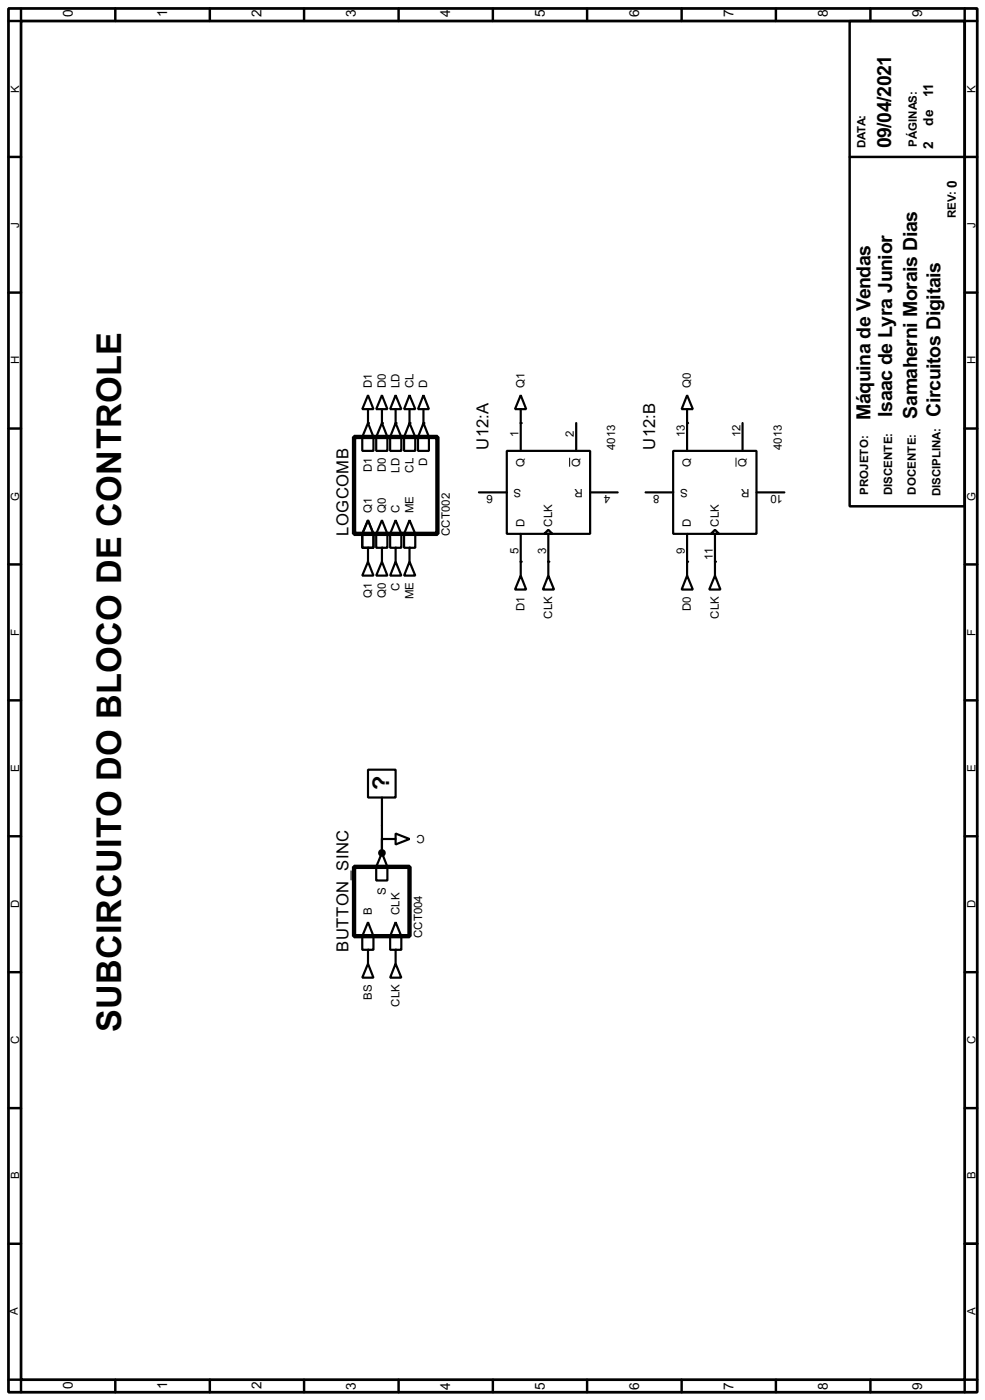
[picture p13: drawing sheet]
<svg xmlns="http://www.w3.org/2000/svg" width="180mm" height="256mm" viewBox="0 0 180 256" stroke-linecap="round" stroke-linejoin="round" font-family="sans-serif">
<defs><g id="words">
<text font-size="7" x="22.2" y="189.1" transform="rotate(-90 22.2 189.1)">SUBCIRCUITO DO BLOCO DE CONTROLE</text>
<text font-size="4.7" x="71.2" y="144.7" transform="rotate(-90 71.2 144.7)">?</text>
<g font-size="4">
<text x="163.1" y="27.2" transform="rotate(-90 163.1 27.2)">09/04/2021</text>
<text x="159.3" y="76.9" transform="rotate(-90 159.3 76.9)">Máquina de Vendas</text>
<text x="163.3" y="76.4" transform="rotate(-90 163.3 76.4)">Isaac de Lyra Junior</text>
<text x="167.8" y="76.7" transform="rotate(-90 167.8 76.7)">Samaherni Morais Dias</text>
<text x="172.1" y="76.4" transform="rotate(-90 172.1 76.4)">Circuitos Digitais</text>
</g>
<g font-size="3.4">
<text x="89.4" y="82.3" transform="rotate(-90 89.4 82.3)">U12:A</text>
<text x="119.9" y="82.3" transform="rotate(-90 119.9 82.3)">U12:B</text>
<text x="63.8" y="98.2" transform="rotate(-90 63.8 98.2)">LOGCOMB</text>
<text x="63.8" y="174.4" transform="rotate(-90 63.8 174.4)">BUTTON_SINC</text>
</g>
<g font-size="2.8">
<text x="13.3" y="3.2" transform="rotate(-90 13.3 3.2)">0</text>
<text x="30.6" y="3.2" transform="rotate(-90 30.6 3.2)">1</text>
<text x="47.8" y="3.2" transform="rotate(-90 47.8 3.2)">2</text>
<text x="65.1" y="3.2" transform="rotate(-90 65.1 3.2)">3</text>
<text x="82.4" y="3.2" transform="rotate(-90 82.4 3.2)">4</text>
<text x="99.7" y="3.2" transform="rotate(-90 99.7 3.2)">5</text>
<text x="116.9" y="3.2" transform="rotate(-90 116.9 3.2)">6</text>
<text x="134.2" y="3.2" transform="rotate(-90 134.2 3.2)">7</text>
<text x="151.5" y="3.2" transform="rotate(-90 151.5 3.2)">8</text>
<text x="168.7" y="3.2" transform="rotate(-90 168.7 3.2)">9</text>
<text x="170.8" y="17.8" transform="rotate(-90 170.8 17.8)">11</text>
<text x="170.8" y="23" transform="rotate(-90 170.8 23)">de</text>
<text x="170.8" y="27.3" transform="rotate(-90 170.8 27.3)">2</text>
<text x="175.1" y="34.4" transform="rotate(-90 175.1 34.4)">0</text>
<text x="13.3" y="254.4" transform="rotate(-90 13.3 254.4)">0</text>
<text x="30.6" y="254.4" transform="rotate(-90 30.6 254.4)">1</text>
<text x="47.8" y="254.4" transform="rotate(-90 47.8 254.4)">2</text>
<text x="65.1" y="254.7" transform="rotate(-90 65.1 254.7)">3</text>
<text x="82.4" y="254.7" transform="rotate(-90 82.4 254.7)">4</text>
<text x="99.7" y="254.7" transform="rotate(-90 99.7 254.7)">5</text>
<text x="116.9" y="254.7" transform="rotate(-90 116.9 254.7)">6</text>
<text x="134.2" y="254.7" transform="rotate(-90 134.2 254.7)">7</text>
<text x="151.5" y="254.7" transform="rotate(-90 151.5 254.7)">8</text>
<text x="168.7" y="254.7" transform="rotate(-90 168.7 254.7)">9</text>
</g>
<g font-size="2.3">
<text x="3.5" y="17" transform="rotate(-90 3.5 17)">K</text>
<text x="178.5" y="17" transform="rotate(-90 178.5 17)">K</text>
<text x="158.4" y="27.2" transform="rotate(-90 158.4 27.2)">DATA:</text>
<text x="167.8" y="26.9" transform="rotate(-90 167.8 26.9)">PÁGINAS:</text>
<text x="3.5" y="41.7" transform="rotate(-90 3.5 41.7)">J</text>
<text x="174.9" y="40" transform="rotate(-90 174.9 40)">REV:</text>
<text x="178.5" y="41.7" transform="rotate(-90 178.5 41.7)">J</text>
<text x="3.5" y="66.8" transform="rotate(-90 3.5 66.8)">H</text>
<text x="68" y="71.1" transform="rotate(-90 68 71.1)">D1</text>
<text x="70.6" y="71.1" transform="rotate(-90 70.6 71.1)">D0</text>
<text x="73.1" y="71.1" transform="rotate(-90 73.1 71.1)">LD</text>
<text x="75.6" y="71.1" transform="rotate(-90 75.6 71.1)">CL</text>
<text x="78.2" y="71.1" transform="rotate(-90 78.2 71.1)">D</text>
<text x="96" y="71.1" transform="rotate(-90 96 71.1)">Q1</text>
<text x="126.4" y="71.1" transform="rotate(-90 126.4 71.1)">Q0</text>
<text x="178.5" y="66.8" transform="rotate(-90 178.5 66.8)">H</text>
<text x="94.9" y="80" transform="rotate(-90 94.9 80)">1</text>
<text x="105" y="80" transform="rotate(-90 105 80)">2</text>
<text x="112.6" y="82.4" transform="rotate(-90 112.6 82.4)">4013</text>
<text x="125.3" y="80" transform="rotate(-90 125.3 80)">13</text>
<text x="135.5" y="80" transform="rotate(-90 135.5 80)">12</text>
<text x="143.1" y="82.4" transform="rotate(-90 143.1 82.4)">4013</text>
<text x="68" y="86.5" transform="rotate(-90 68 86.5)">D1</text>
<text x="70.6" y="86.5" transform="rotate(-90 70.6 86.5)">D0</text>
<text x="73.1" y="86.6" transform="rotate(-90 73.1 86.6)">LD</text>
<text x="75.6" y="86.6" transform="rotate(-90 75.6 86.6)">CL</text>
<text x="78.2" y="85.4" transform="rotate(-90 78.2 85.4)">D</text>
<text x="95.4" y="89.5" transform="rotate(-180 95.4 89.5)">S</text>
<text x="96" y="85.5" transform="rotate(-90 96 85.5)">Q</text>
<text x="106.1" y="85.5" transform="rotate(-90 106.1 85.5)">Q</text>
<text x="106.7" y="89.5" transform="rotate(-180 106.7 89.5)">R</text>
<text x="125.9" y="89.5" transform="rotate(-180 125.9 89.5)">S</text>
<text x="126.4" y="85.5" transform="rotate(-90 126.4 85.5)">Q</text>
<text x="136.6" y="85.5" transform="rotate(-90 136.6 85.5)">Q</text>
<text x="137.2" y="89.5" transform="rotate(-180 137.2 89.5)">R</text>
<text x="3.5" y="91.7" transform="rotate(-90 3.5 91.7)">G</text>
<text x="68" y="94" transform="rotate(-90 68 94)">Q1</text>
<text x="70.6" y="94" transform="rotate(-90 70.6 94)">Q0</text>
<text x="73.1" y="94" transform="rotate(-90 73.1 94)">C</text>
<text x="75.6" y="94" transform="rotate(-90 75.6 94)">ME</text>
<text x="90.2" y="90.6" transform="rotate(-180 90.2 90.6)">6</text>
<text x="111.6" y="90.6" transform="rotate(-180 111.6 90.6)">4</text>
<text x="120.7" y="90.6" transform="rotate(-180 120.7 90.6)">8</text>
<text x="143.3" y="90.6" transform="rotate(-180 143.3 90.6)">10</text>
<text x="158.9" y="90.7" transform="rotate(-90 158.9 90.7)">PROJETO:</text>
<text x="163.3" y="90.8" transform="rotate(-90 163.3 90.8)">DISCENTE:</text>
<text x="167.6" y="90.6" transform="rotate(-90 167.6 90.6)">DOCENTE:</text>
<text x="172.1" y="90.9" transform="rotate(-90 172.1 90.9)">DISCIPLINA:</text>
<text x="178.5" y="91.7" transform="rotate(-90 178.5 91.7)">G</text>
<text x="82.3" y="98.2" transform="rotate(-90 82.3 98.2)">CCT002</text>
<text x="94.9" y="101.5" transform="rotate(-90 94.9 101.5)">5</text>
<text x="96" y="96.5" transform="rotate(-90 96 96.5)">D</text>
<text x="99.9" y="101.5" transform="rotate(-90 99.9 101.5)">3</text>
<text x="101" y="96.5" transform="rotate(-90 101 96.5)">CLK</text>
<text x="125.3" y="101.5" transform="rotate(-90 125.3 101.5)">9</text>
<text x="126.4" y="96.5" transform="rotate(-90 126.4 96.5)">D</text>
<text x="131.5" y="96.5" transform="rotate(-90 131.5 96.5)">CLK</text>
<text x="130.4" y="102.5" transform="rotate(-90 130.4 102.5)">11</text>
<text x="68" y="109.5" transform="rotate(-90 68 109.5)">Q1</text>
<text x="70.6" y="109.5" transform="rotate(-90 70.6 109.5)">Q0</text>
<text x="73.1" y="108.2" transform="rotate(-90 73.1 108.2)">C</text>
<text x="75.6" y="109.8" transform="rotate(-90 75.6 109.8)">ME</text>
<text x="96" y="111.9" transform="rotate(-90 96 111.9)">D1</text>
<text x="101" y="113.4" transform="rotate(-90 101 113.4)">CLK</text>
<text x="126.4" y="111.9" transform="rotate(-90 126.4 111.9)">D0</text>
<text x="131.5" y="113.4" transform="rotate(-90 131.5 113.4)">CLK</text>
<text x="3.5" y="116.5" transform="rotate(-90 3.5 116.5)">F</text>
<text x="178.5" y="116.5" transform="rotate(-90 178.5 116.5)">F</text>
<text x="3.5" y="141.4" transform="rotate(-90 3.5 141.4)">E</text>
<text x="178.5" y="141.4" transform="rotate(-90 178.5 141.4)">E</text>
<text x="77.8" y="153" transform="rotate(-180 77.8 153)">C</text>
<text x="3.5" y="166.4" transform="rotate(-90 3.5 166.4)">D</text>
<text x="68" y="167.6" transform="rotate(-90 68 167.6)">B</text>
<text x="70.6" y="164" transform="rotate(-90 70.6 164)">S</text>
<text x="73.1" y="167.6" transform="rotate(-90 73.1 167.6)">CLK</text>
<text x="178.5" y="166.4" transform="rotate(-90 178.5 166.4)">D</text>
<text x="77.2" y="171.9" transform="rotate(-90 77.2 171.9)">CCT004</text>
<text x="68" y="183.1" transform="rotate(-90 68 183.1)">BS</text>
<text x="73.1" y="184.5" transform="rotate(-90 73.1 184.5)">CLK</text>
<text x="3.5" y="191.3" transform="rotate(-90 3.5 191.3)">C</text>
<text x="178.5" y="191.3" transform="rotate(-90 178.5 191.3)">C</text>
<text x="3.5" y="216.1" transform="rotate(-90 3.5 216.1)">B</text>
<text x="178.5" y="216.1" transform="rotate(-90 178.5 216.1)">B</text>
<text x="3.2" y="241" transform="rotate(-90 3.2 241)">A</text>
<text x="178.5" y="241" transform="rotate(-90 178.5 241)">A</text>
</g>
</g></defs>
<path d="M1.5 1.5h177.3v253.5h-177.3zM3.8 3.8h172.7v248.9h-172.7z" fill="none" stroke="#000" stroke-width=".5"/>
<g fill="none" stroke="#000" stroke-width=".45">
<path d="M3.8 1.5v2.3h-2.3M21.1 1.5v2.3M38.4 1.5v2.3M55.6 1.5v2.3M72.9 1.5v2.3M90.2 1.5v2.3M107.4 1.5v2.3M124.7 1.5v2.3M142 1.5v2.3M155.5 3.8h21v88.9h-21zM159.3 1.5v2.3M176.5 1.5v2.3h2.3"/>
<path d="M1.5 28.7h2.3M155.5 28.7h23.3M1.5 53.6h2.3M176.5 53.6h2.3M1.5 78.5h2.3M176.5 78.5h2.3M1.5 103.4h2.3M176.5 103.4h2.3M1.5 128.3h2.3M176.5 128.3h2.3M1.5 153.2h2.3M176.5 153.2h2.3"/>
<path d="M1.5 178.1h2.3M176.5 178.1h2.3M1.5 203h2.3M176.5 203h2.3M1.5 227.8h2.3M176.5 227.8h2.3M1.5 252.7h2.3v2.3M21.1 252.7v2.3M38.4 252.7v2.3M55.6 252.7v2.3M72.9 252.7v2.3M90.2 252.7v2.3"/>
<path d="M107.4 252.7v2.3M124.7 252.7v2.3M142 252.7v2.3M159.3 252.7v2.3M178.8 252.7h-2.3v2.3"/>
</g>
<g fill="#000">
<circle cx="67.3" cy="77.5" r=".2"/>
<circle cx="69.9" cy="77.5" r=".2"/>
<circle cx="72.4" cy="77.5" r=".2"/>
<circle cx="74.9" cy="77.5" r=".2"/>
<circle cx="77.5" cy="77.5" r=".2"/>
<circle cx="95.3" cy="77.5" r=".2"/>
<circle cx="125.7" cy="77.5" r=".2"/>
<circle cx="67.3" cy="100.3" r=".2"/>
<circle cx="69.9" cy="100.3" r=".2"/>
<circle cx="72.4" cy="100.3" r=".2"/>
<circle cx="74.9" cy="100.3" r=".2"/>
<circle cx="95.3" cy="102.9" r=".2"/>
<circle cx="100.3" cy="102.9" r=".2"/>
<circle cx="125.7" cy="102.9" r=".2"/>
<circle cx="130.8" cy="102.9" r=".2"/>
<circle cx="69.9" cy="156.2" r=".2"/>
<circle cx="67.3" cy="174" r=".2"/>
<circle cx="72.4" cy="174" r=".2"/>
</g>
<g fill="none" stroke="#000" stroke-width=".4">
<path d="M67.3 72.4l1 2.5h-2zM67.3 77.5l1 2.5v2.6h-2v-2.6zM67.3 74.9v2.6M69.9 72.4l1 2.5h-2.1zM69.9 77.5l1 2.5v2.6h-2.1v-2.6zM69.9 74.9v2.6M72.4 72.4l1 2.5h-2zM72.4 77.5l1 2.5v2.6h-2v-2.6zM72.4 74.9v2.6M74.9 72.4l1.1 2.5h-2.1zM74.9 77.5l1.1 2.5v2.6h-2.1v-2.6zM74.9 74.9v2.6"/>
<path d="M77.5 72.4l1 2.5h-2zM77.5 77.5l1 2.5v2.6h-2v-2.6zM77.5 74.9v2.6M95.3 72.4l1 2.5h-2.1zM95.3 74.9v7.7M105.4 77.5v5.1M125.7 72.4l1.1 2.5h-2.1zM125.7 74.9v7.7M135.9 77.5v5.1M66.3 97.8h2M66.3 80h2M67.3 95.3l1 2.5v2.5h-2v-2.5z"/>
<path d="M68.8 97.8h2.1M68.8 80h2.1M69.9 95.3l1 2.5v2.5h-2.1v-2.5zM71.4 97.8h2M71.4 80h2M72.4 95.3l1 2.5v2.5h-2v-2.5zM73.9 97.8h2.1M73.9 80h2.1M74.9 95.3l1.1 2.5v2.5h-2.1v-2.5zM76.5 80h2M87.6 90.2h5.1M92.7 82.6h15.3v15.2h-15.3z"/>
<path d="M95.3 97.8v7.6M99.6 97.8l.7-.8 .8 .8zM100.3 97.8v7.6M108 90.2h5M118.1 90.2h5.1M123.2 82.6h15.2v15.2h-15.2zM125.7 97.8v7.6M130.1 97.8l.7-.8 .8 .8zM130.8 97.8v7.6M138.4 90.2h5.1M67.3 102.9l1 2.5h-2zM67.3 100.3v2.6"/>
<path d="M69.9 102.9l1 2.5h-2.1zM69.9 100.3v2.6M72.4 102.9l1 2.5h-2zM72.4 100.3v2.6M74.9 102.9l1.1 2.5h-2.1zM74.9 100.3v2.6M95.3 105.4l1 2.6h-2.1zM100.3 105.4l1.1 2.6h-2.1zM125.7 105.4l1.1 2.6h-2.1zM130.8 105.4l1 2.6h-2zM67.3 141h5.1v5.1h-5.1zM68.8 158.8h2.1"/>
<path d="M69.9 156.2l1 2.6v2.5h-2.1v-2.5zM69.9 146.1v10.1M69.9 153.7h2.5M72.4 152.7l2.5 1-2.5 1zM66.3 171.5h2M67.3 176.5l1 2.6h-2zM67.3 168.9l1 2.6v2.5h-2v-2.5zM67.3 174v2.5M71.4 171.5h2M72.4 176.5l1 2.6h-2zM72.4 168.9l1 2.6v2.5h-2v-2.5zM72.4 174v2.5"/>
</g>
<path d="M64.8 80h15.2v17.8h-15.2zM64.8 158.8h10.1v12.7h-10.1z" fill="none" stroke="#000" stroke-width=".8"/>
<path d="M104.2 83.8v1.7M134.7 83.8v1.7" fill="none" stroke="#000" stroke-width=".18"/>
<circle cx="69.9" cy="156.2" r=".5" fill="#000" stroke="#000" stroke-width=".4"/>
<use href="#words"/>
</svg>
